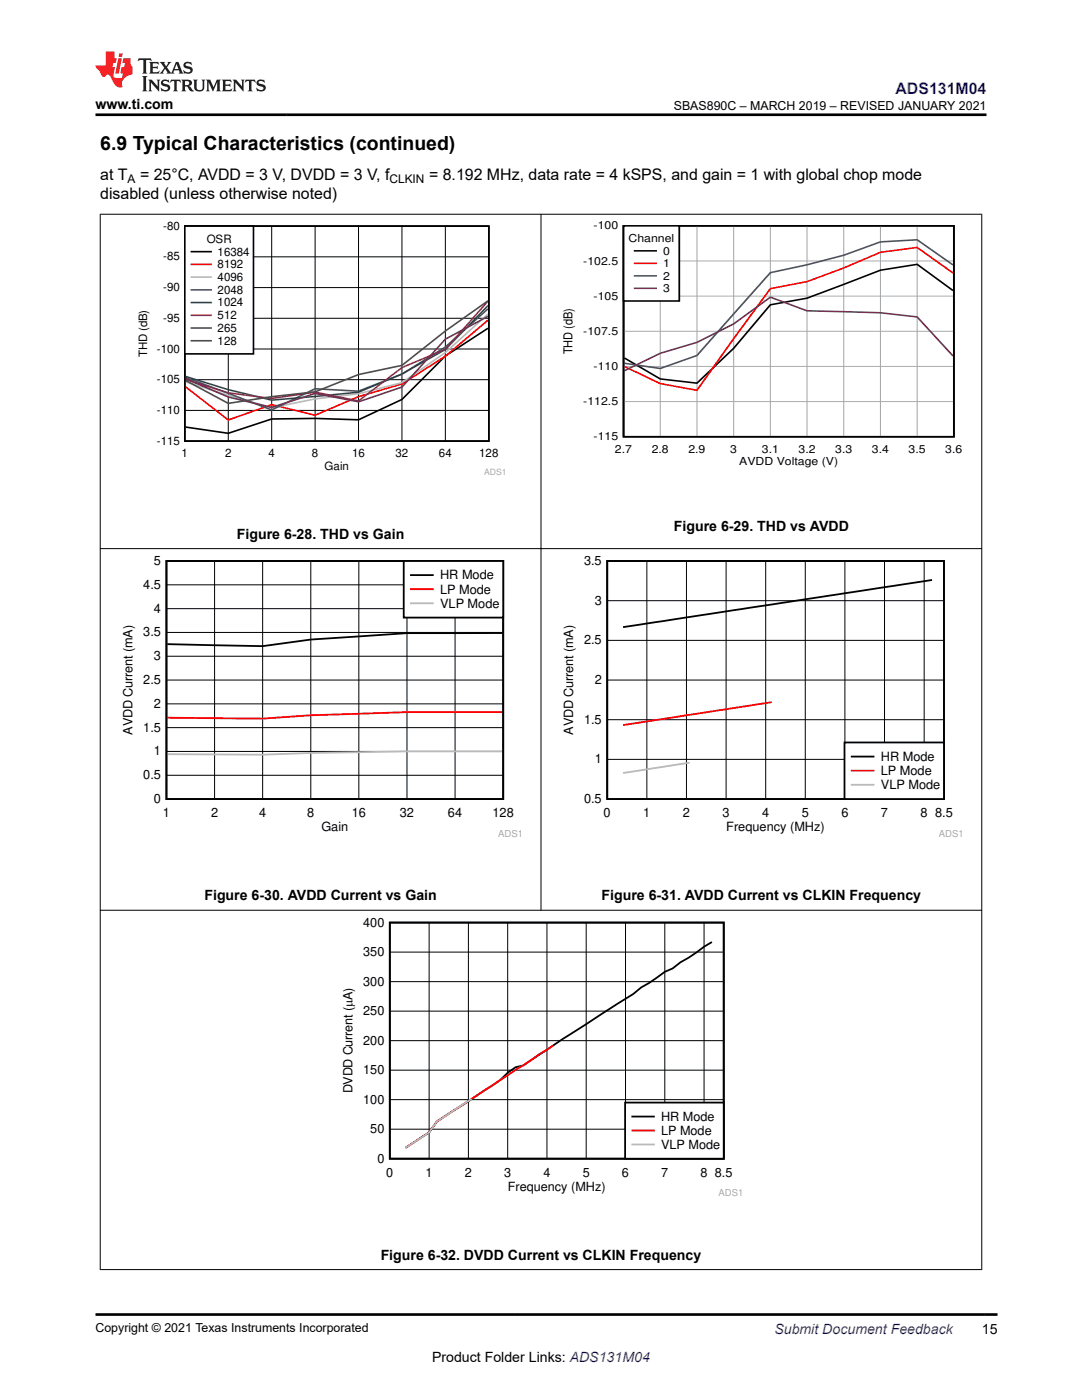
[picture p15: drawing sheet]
<svg xmlns="http://www.w3.org/2000/svg" width="216mm" height="279mm" viewBox="0 0 216 279" stroke-linecap="round" stroke-linejoin="round" font-family="sans-serif">
<defs><g id="words">
<text font-size="3.9" x="20" y="29.9">6.9 Typical Characteristics (continued)</text>
<text font-size="3.2" fill="#00f" x="178.7" y="18.7">ADS131M04</text>
<g font-size="3.2">
<text x="20" y="35.8">at T</text>
<text x="27.9" y="35.8">= 25°C, AVDD = 3 V, DVDD = 3 V, f</text>
<text x="85.6" y="35.8">= 8.192 MHz, data rate = 4 kSPS, and gain = 1 with global chop mode</text>
<text x="20" y="39.6">disabled (unless otherwise noted)</text>
</g>
<g font-size="2.8">
<text x="19" y="21.8">www.ti.com</text>
<text x="47.3" y="107.5">Figure 6-28. THD vs Gain</text>
<text x="134.5" y="106">Figure 6-29. THD vs AVDD</text>
<text x="40.8" y="179.7">Figure 6-30. AVDD Current vs Gain</text>
<text x="120" y="179.7">Figure 6-31. AVDD Current vs CLKIN Frequency</text>
<text x="76" y="251.4">Figure 6-32. DVDD Current vs CLKIN Frequency</text>
<text x="195.9" y="266.1">15</text>
<text x="86.2" y="271.7">Product Folder Links: ADS131M04</text>
</g>
<text font-size="2.8" fill="#00f" x="154.5" y="266.2">Submit Document Feedback</text>
<g font-size="2.5">
<text x="134.4" y="21.9">SBAS890C – MARCH 2019 – REVISED JANUARY 2021</text>
<text x="114.3" y="70.7" transform="rotate(-90 114.3 70.7)">THD (dB)</text>
<text x="30.7" y="112.8">5</text>
<text x="116.5" y="112.8">3.5</text>
<text x="28.6" y="117.5">4.5</text>
<text x="87.8" y="115.6">HR Mode</text>
<text x="87.8" y="118.5">LP Mode</text>
<text x="30.7" y="122.3">4</text>
<text x="87.8" y="121.3">VLP Mode</text>
<text x="118.7" y="120.7">3</text>
<text x="28.6" y="127">3.5</text>
<text x="30.7" y="131.8">3</text>
<text x="116.5" y="128.6">2.5</text>
<text x="28.6" y="136.5">2.5</text>
<text x="118.7" y="136.5">2</text>
<text x="30.7" y="141.3">2</text>
<text x="26.4" y="146.6" transform="rotate(-90 26.4 146.6)">AVDD Current (mA)</text>
<text x="28.6" y="146">1.5</text>
<text x="114.4" y="146.6" transform="rotate(-90 114.4 146.6)">AVDD Current (mA)</text>
<text x="116.5" y="144.4">1.5</text>
<text x="28.6" y="155.5">0.5</text>
<text x="30.7" y="150.8">1</text>
<text x="118.7" y="152.4">1</text>
<text x="175.8" y="151.9">HR Mode</text>
<text x="175.8" y="154.7">LP Mode</text>
<text x="30.7" y="160.3">0</text>
<text x="116.5" y="160.3">0.5</text>
<text x="175.8" y="157.5">VLP Mode</text>
<text x="32.5" y="163.1">1</text>
<text x="42.1" y="163.1">2</text>
<text x="51.7" y="163.1">4</text>
<text x="61.3" y="163.1">8</text>
<text x="64.1" y="165.9">Gain</text>
<text x="70.2" y="163.1">16</text>
<text x="79.8" y="163.1">32</text>
<text x="89.4" y="163.1">64</text>
<text x="98.3" y="163.1">128</text>
<text x="120.5" y="163.1">0</text>
<text x="128.4" y="163.1">1</text>
<text x="136.3" y="163.1">2</text>
<text x="144.2" y="163.1">3</text>
<text x="144.9" y="165.9">Frequency (MHz)</text>
<text x="152.1" y="163.1">4</text>
<text x="160" y="163.1">5</text>
<text x="167.9" y="163.1">6</text>
<text x="175.8" y="163.1">7</text>
<text x="183.7" y="163.1">8 8.5</text>
<text x="72.5" y="184.9">400</text>
<text x="72.5" y="190.8">350</text>
<text x="72.5" y="196.7">300</text>
<text x="72.5" y="202.6">250</text>
<text x="72.5" y="208.5">200</text>
<text x="72.5" y="214.4">150</text>
<text x="70.4" y="218.2" transform="rotate(-90 70.4 218.2)">DVDD Current (PA)</text>
<text x="72.5" y="220.3">100</text>
<text x="73.9" y="226.2">50</text>
<text x="131.9" y="223.7">HR Mode</text>
<text x="131.9" y="226.5">LP Mode</text>
<text x="75.3" y="232">0</text>
<text x="131.9" y="229.3">VLP Mode</text>
<text x="77.1" y="234.8">0</text>
<text x="84.9" y="234.8">1</text>
<text x="92.8" y="234.8">2</text>
<text x="100.6" y="234.8">3</text>
<text x="101.3" y="237.6">Frequency (MHz)</text>
<text x="108.4" y="234.8">4</text>
<text x="116.3" y="234.8">5</text>
<text x="124.1" y="234.8">6</text>
<text x="132" y="234.8">7</text>
<text x="139.8" y="234.8">8 8.5</text>
<text x="19" y="265.9">Copyright © 2021 Texas Instruments Incorporated</text>
</g>
<g font-size="2.4">
<text x="25.5" y="36.5">A</text>
<text x="77.7" y="36.5">CLKIN</text>
</g>
<g font-size="2.3">
<text x="32.6" y="45.9">-80</text>
<text x="32.6" y="52">-85</text>
<text x="41.2" y="48.5">OSR</text>
<text x="43.4" y="51">16384</text>
<text x="43.4" y="53.5">8192</text>
<text x="32.6" y="58.1">-90</text>
<text x="43.4" y="56.1">4096</text>
<text x="43.4" y="58.6">2048</text>
<text x="32.6" y="64.2">-95</text>
<text x="43.4" y="61.2">1024</text>
<text x="43.4" y="63.7">512</text>
<text x="29.4" y="71.3" transform="rotate(-90 29.4 71.3)">THD (dB)</text>
<text x="31.3" y="70.4">-100</text>
<text x="43.4" y="66.2">265</text>
<text x="43.4" y="68.8">128</text>
<text x="31.3" y="76.5">-105</text>
<text x="31.3" y="82.6">-110</text>
<text x="31.3" y="88.8">-115</text>
<text x="36.2" y="91.3">1</text>
<text x="44.9" y="91.3">2</text>
<text x="53.6" y="91.3">4</text>
<text x="62.2" y="91.3">8</text>
<text x="64.8" y="93.8">Gain</text>
<text x="70.3" y="91.3">16</text>
<text x="78.9" y="91.3">32</text>
<text x="87.6" y="91.3">64</text>
<text x="95.6" y="91.3">128</text>
</g>
<g font-size="2.2">
<text x="118.4" y="45.8">-100</text>
<text x="116.4" y="52.8">-102.5</text>
<text x="125.4" y="48.3">Channel</text>
<text x="132.3" y="50.8">0</text>
<text x="132.3" y="53.3">1</text>
<text x="118.4" y="59.8">-105</text>
<text x="132.3" y="55.8">2</text>
<text x="132.3" y="58.3">3</text>
<text x="116.4" y="66.8">-107.5</text>
<text x="118.4" y="73.8">-110</text>
<text x="116.4" y="80.9">-112.5</text>
<text x="118.4" y="87.9">-115</text>
<text x="122.7" y="90.4">2.7</text>
<text x="130" y="90.4">2.8</text>
<text x="137.4" y="90.4">2.9</text>
<text x="145.7" y="90.4">3</text>
<text x="147.5" y="92.9">AVDD Voltage (V)</text>
<text x="152" y="90.4">3.1</text>
<text x="159.3" y="90.4">3.2</text>
<text x="166.7" y="90.4">3.3</text>
<text x="174" y="90.4">3.4</text>
<text x="181.3" y="90.4">3.5</text>
<text x="188.6" y="90.4">3.6</text>
</g>
<g font-size="1.9" fill="#a8a8a8">
<text x="99.4" y="167">ADS1</text>
<text x="187.3" y="167">ADS1</text>
<text x="143.4" y="238.7">ADS1</text>
</g>
<text font-size="1.7" fill="#a8a8a8" x="96.6" y="94.8">ADS1</text>
</g></defs>
<path d="M36.9 45.1h60.6v42.9h-60.6zM97.4 65.5l-8.5 5.5-8.7 8.7-8.7 4.1-8.6-.3-8.7 .1-8.6 2.9-8.6-1.3" fill="none" stroke="#000" stroke-width=".32"/>
<path d="M36.9 57.4h60.6M36.9 51.3h60.6M45.6 45.1v42.9M54.2 45.1v42.9M62.9 45.1v42.9M71.5 45.1v42.9M80.2 45.1v42.9M88.9 45.1v42.9M36.9 75.8h60.6M36.9 69.7h60.6M36.9 63.5h60.6M36.9 81.9h60.6" fill="none" stroke="#000" stroke-width=".2"/>
<path d="M97.4 63.9l-8.5 7.2-8.7 5.5-8.7 2.6-8.6 3.7-8.7-2.1-8.6 3-8.6-6.6" fill="none" stroke="#f00" stroke-width=".32"/>
<path d="M97.4 62.7l-8.5 7.7-8.7 6-8.7 2.2-8.6 1-8.7 1.8-8.6-2.5-8.6-2.7" fill="none" stroke="#b8b8b8" stroke-width=".32"/>
<path d="M97.4 61.6l-8.5 7.7-8.7 5.4-8.7 3.4-8.6-.5-8.7 4.2-17.2-6.5" fill="none" stroke="#295c75" stroke-width=".32"/>
<path d="M97.4 61l-8.5 8.7-8.7 4.9-8.7 3.7-17.3 1.6-8.6-2.1-8.6-2.7" fill="none" stroke="#286b48" stroke-width=".32"/>
<path d="M97.4 60.1l-8.5 9.6-8.7 3.7-8.7 6.6-8.6-1.7-8.7 1.2-8.6-1.1-8.6-2.6" fill="none" stroke="#9d3939" stroke-width=".32"/>
<path d="M97.4 63.1l-8.5 4.6-8.7 9.6-8.7 2.9-8.6-1.7-8.7 2.8-8.6-2.1-8.6-3.6" fill="none" stroke="#68275f" stroke-width=".32"/>
<path d="M97.4 60l-8.5 6.1-8.7 6.8-8.7 1.8-8.6 3.5-8.7 1-8.6 1.3-8.6-4.6" fill="none" stroke="#6b5028" stroke-width=".32"/>
<path d="M36.9 45.1h13.7v25.5h-13.7z" fill-rule="evenodd" fill="#fff"/>
<path d="M36.9 45.1h13.7v25.5h-13.7zM38.2 50.2h3.9" fill="none" stroke="#000" stroke-width=".32"/>
<path d="M38.2 52.8h3.9" fill="none" stroke="#f00" stroke-width=".32"/>
<path d="M38.2 55.3h3.9" fill="none" stroke="#b8b8b8" stroke-width=".32"/>
<path d="M38.2 57.8h3.9" fill="none" stroke="#295c75" stroke-width=".32"/>
<path d="M38.2 60.4h3.9" fill="none" stroke="#286b48" stroke-width=".32"/>
<path d="M38.2 62.9h3.9" fill="none" stroke="#9d3939" stroke-width=".32"/>
<path d="M38.2 65.5h3.9" fill="none" stroke="#68275f" stroke-width=".32"/>
<path d="M38.2 68h3.9" fill="none" stroke="#6b5028" stroke-width=".32"/>
<path d="M124.4 45.1h65.9v42.1h-65.9zM190.2 58l-7.2-5.2-7.3 1.1-14.7 5.6-7.3 1.3-7.3 8.7-7.3 7-7.4-.9-7.1-4.2" fill="none" stroke="#000" stroke-width=".33"/>
<g fill="none" stroke="#a8a8a8" stroke-width=".2">
<path d="M124.4 59.1h65.9M124.4 52.1h65.9M131.7 45.1v42.1M139.1 45.1v42.1M146.4 45.1v42.1M153.7 45.1v42.1M161 45.1v42.1M168.4 45.1v42.1M175.7 45.1v42.1M183 45.1v42.1M124.4 73.1h65.9M124.4 66.1h65.9"/>
<path d="M124.4 80.1h65.9"/>
</g>
<path d="M190.2 54.5l-7.2-5.1-7.3 1-7.3 3.1-7.4 2.7-7.3 1.4-14.6 20.3-7.4-1.3-7.1-3.5" fill="none" stroke="#f00" stroke-width=".33"/>
<path d="M190.2 52.9l-7.2-5-7.3 .4-7.3 2.6-7.4 1.9-7.3 1.6-14.6 16.5-7.4 2.6-7.1-1" fill="none" stroke="#295c75" stroke-width=".33"/>
<path d="M190.2 71l-7.2-7.7-7.3-.9-14.7-.4-7.3-2.7-7.3 5.3-7.3 3.7-7.4 2.2-7.1 3.5" fill="none" stroke="#68275f" stroke-width=".33"/>
<path d="M124.4 45.1h11.1v15h-11.1z" fill-rule="evenodd" fill="#fff"/>
<path d="M124.4 45.1h11.1v15h-11.1zM126.6 50.1h4.3" fill="none" stroke="#000" stroke-width=".33"/>
<path d="M126.6 52.6h4.3" fill="none" stroke="#f00" stroke-width=".33"/>
<path d="M126.6 55h4.3" fill="none" stroke="#295c75" stroke-width=".33"/>
<path d="M126.6 57.5h4.3" fill="none" stroke="#68275f" stroke-width=".33"/>
<path d="M33.2 112h67.2v47.5h-67.2zM100.2 126.3l-19 .1-19.2 1.2-9.6 1.4-19-.4" fill="none" stroke="#000" stroke-width=".36"/>
<g fill="none" stroke="#000" stroke-width=".2">
<path d="M33.2 116.7h67.2M42.8 112v47.5M52.4 112v47.5M62 112v47.5M71.6 112v47.5M81.2 112v47.5M90.8 112v47.5M33.2 135.7h67.2M33.2 131h67.2M33.2 126.2h67.2M33.2 121.5h67.2M33.2 154.7h67.2"/>
<path d="M33.2 150h67.2M33.2 145.2h67.2M33.2 140.5h67.2"/>
</g>
<path d="M100.2 142.1a539.4 539.4 0 0 0-47.8 1.3l-19-.2" fill="none" stroke="#f00" stroke-width=".36"/>
<path d="M100.2 150a1043.1 1043.1 0 0 0-47.8 .6l-19-.1" fill="none" stroke="#b8b8b8" stroke-width=".36"/>
<path d="M80.6 112h19.8v11.3h-19.8z" fill-rule="evenodd" fill="#fff"/>
<path d="M80.6 112h19.8v11.3h-19.8zM82 114.8h4.4M121.2 112h67.2v47.5h-67.2zM186 115.7l-61.7 9.5" fill="none" stroke="#000" stroke-width=".36"/>
<path d="M82 117.6h4.4M154 140.1l-29.7 4.6" fill="none" stroke="#f00" stroke-width=".36"/>
<path d="M82 120.4h4.4M137.6 152.2l-13.3 2.1" fill="none" stroke="#b8b8b8" stroke-width=".36"/>
<g fill="none" stroke="#000" stroke-width=".2">
<path d="M121.2 119.9h67.2M129.1 112v47.5M137 112v47.5M144.9 112v47.5M152.8 112v47.5M160.7 112v47.5M168.6 112v47.5M176.5 112v47.5M184.4 112v47.5M121.2 135.7h67.2M121.2 127.8h67.2M121.2 151.6h67.2"/>
<path d="M121.2 143.6h67.2"/>
</g>
<path d="M168.5 148.2h19.9v11.3h-19.9z" fill-rule="evenodd" fill="#fff"/>
<path d="M168.5 148.2h19.9v11.3h-19.9zM170 151h4.3M77.8 184.1h66.6v47.1h-66.6zM142.1 188l-1.6 .9-3.1 2.3-1.6 .8-1.6 1.3-1.5 .7-3.2 2.2-1.5 .9-1.6 1.3-14.1 9-7.9 5.2-1.5 .4-1.6 1.1-1.6 1.5-12.5 8.2-1.6 2.2-4.7 3.1" fill="none" stroke="#000" stroke-width=".36"/>
<path d="M170 153.8h4.3M110.3 208.7l-23.1 15.1-1.6 2.2-4.7 3.1" fill="none" stroke="#f00" stroke-width=".36"/>
<path d="M170 156.6h4.3M94.1 219.3l-6.9 4.5-1.6 2.2-4.7 3.1" fill="none" stroke="#b8b8b8" stroke-width=".36"/>
<g fill="none" stroke="#000" stroke-width=".2">
<path d="M77.8 195.9h66.6M77.8 190h66.6M85.6 184.1v47.2M93.5 184.1v47.2M101.3 184.1v47.2M109.1 184.1v47.2M117 184.1v47.2M124.8 184.1v47.2M132.7 184.1v47.2M140.5 184.1v47.2M77.8 219.5h66.6M77.8 213.6h66.6"/>
<path d="M77.8 207.7h66.6M77.8 201.8h66.6M77.8 225.4h66.6"/>
</g>
<path d="M124.7 220h19.7v11.2h-19.7z" fill-rule="evenodd" fill="#fff"/>
<path d="M124.7 220h19.7v11.2h-19.7zM126.2 222.8h4.3" fill="none" stroke="#000" stroke-width=".36"/>
<path d="M126.2 225.6h4.3" fill="none" stroke="#f00" stroke-width=".36"/>
<path d="M126.2 228.4h4.3" fill="none" stroke="#b8b8b8" stroke-width=".36"/>
<path d="M19.9 42.8h176.1M20 42.7v210.7M107.9 42.7v139M195.9 42.7v210.7M19.9 109.5h176.1M19.9 181.7h176.1M19.9 253.4h176.1" fill="none" stroke="#000" stroke-width=".2"/>
<path d="M27.7 11.6l-.2 .6 .5-.2h.6v.1v2.2l-.2 .4h1l-.2-.4v-2.2v-.1h.5l.5 .2-.1-.6zM29.8 12.4l.2 .3v1.6l-.2 .4h1.9l.1-.6a1.08 1.08 0 0 1-1.3 .2v-.7h.6l.4 .2v-.7l-.4 .2h-.6v-.5l.2-.2a1 1 0 0 1 1 .3l-.1-.5zM31.8 12.4l1 1.1-1 1.2h.9l-.2-.2 .4-.8 .5 .8-.2 .2h1.6l-.2-.2 .1-.5h1l.1 .5-.1 .2h.9l-.2-.4-.8-1.9h-.5l-1 2.1-.8-1.1 .9-1h-.8l.2 .2-.5 .6-.3-.6 .1-.2zM35.2 12.8l.4 1h-.8zM36.8 12.5a.65 .65 0 0 0-.2 .7 .65 .65 0 0 0 .6 .5l.7 .1 .1 .3a.79 .79 0 0 1-.7 .4 .79 .79 0 0 1-.7-.5l.1 .7 .2-.1a.93 .93 0 0 0 1.1 0 .93 .93 0 0 0 .4-.9 1.46 1.46 0 0 0-1.2-.6l-.1-.3a1.09 1.09 0 0 1 1.2 .2l-.2-.6-.1 .1-.6-.2zM28.4 15.2l.2 .4v2.2l-.2 .4h1l-.2-.4v-2.2l.2-.4zM29.6 15.9l.2 .4v1.5l-.2 .4h.8l-.3-.4v-1.3l1.7 1.8v-2l.2-.4h-.8l.2 .2 .1 1.1-1.2-1.3zM32.3 16a.65 .65 0 0 0-.2 .8 .65 .65 0 0 0 .7 .4l.6 .2 .1 .2a.79 .79 0 0 1-.7 .4 .79 .79 0 0 1-.7-.5l.1 .7 .2-.1a.93 .93 0 0 0 1.1 .1 .93 .93 0 0 0 .4-1 1.46 1.46 0 0 0-1.2-.5l-.1-.4a1.09 1.09 0 0 1 1.2 .2l-.2-.6-.1 .1-.6-.1zM34.1 15.9l-.1 .6a.63 .63 0 0 1 .7-.3l.1 1.6-.3 .4h1l-.2-.4v-1.6a.66 .66 0 0 1 .8 .3l-.1-.6zM36.2 15.9l.2 .4v1.5l-.2 .4h.9l-.2-.2v-.7h.5l.1 .2a.79 .79 0 0 0 1.2 .6l-1-.9a.61 .61 0 0 0 .6-.6 .61 .61 0 0 0-.5-.7zM36.9 16.2h.2a.47 .47 0 0 1 .5 .1 .47 .47 0 0 1 .1 .5l-.2 .1-.6 .1zM38.5 15.9l.2 .2a2.27 2.27 0 0 0 .4 2 1.04 1.04 0 0 0 1.7-.7v-1.3l.2-.2h-.8l.2 .4v1.1a.6 .6 0 0 1-.6 .6 .6 .6 0 0 1-.6-.6v-1.1l.3-.4zM41.1 15.9l.2 .4v1.5l-.2 .4h.7l-.2-.4v-1.4l.9 1.9 .8-1.9v1.4l-.2 .4h1l-.3-.4v-1.5l.3-.4h-.8l-.7 1.5-.7-1.5zM44.3 15.9l.2 .4v1.5l-.2 .4h1.9l.1-.6a1.09 1.09 0 0 1-1.3 .2v-.7h.6l.4 .2v-.6l-.4 .2h-.6v-.6l.2-.1a1.01 1.01 0 0 1 1 .3l-.1-.6zM46.4 15.9l.3 .4v1.5l-.3 .4h.8l-.2-.4v-1.3l1.6 1.8v-2l.2-.4h-.7l.2 .2v1.1l-1.2-1.3zM49 15.9l-.1 .6a.63 .63 0 0 1 .8-.3v1.6l-.3 .4h1l-.2-.4v-1.6a.66 .66 0 0 1 .8 .3l-.1-.6zM51.4 16a.65 .65 0 0 0-.2 .8 .65 .65 0 0 0 .6 .4l.6 .2 .2 .2a.79 .79 0 0 1-.8 .4 .79 .79 0 0 1-.6-.5l.1 .7 .2-.1a.93 .93 0 0 0 1 .1 .93 .93 0 0 0 .5-1 1.46 1.46 0 0 0-1.3-.5l-.1-.4a1.09 1.09 0 0 1 1.3 .2l-.2-.6-.2 .1-.5-.1z" fill="#231f20"/>
<path d="M21.1 10.3v2.7h-2v.4l.9 1a.95 .95 0 0 0 .9 .9 .59 .59 0 0 1 .6-.4 .59 .59 0 0 1 .5 .3l.4 .8a1.59 1.59 0 0 0 2.1 1.4 1.61 1.61 0 0 1 1-2.3l1-.3-.1-1.5a1.59 1.59 0 0 1-.4-1.7h-1.4l-.2 .9h.5l-.1 .9h-.5l-.2 .9v.3l.4 .1-.2 .9h-.6a.73 .73 0 0 1-1.1-.7l.3-1.5h-.5l.2-.9h.5l.2-.9h-.5v-1.3zM23.6 11.6l-.6 3.1h.7l.6-3.1zM23.8 10.7l-.1 .6h.7l.1-.6z" fill="#ed1c24"/>
<path d="M19 22.9h177.8M19 262.3h180" fill="none" stroke="#000" stroke-width=".53"/>
<use href="#words"/>
</svg>
